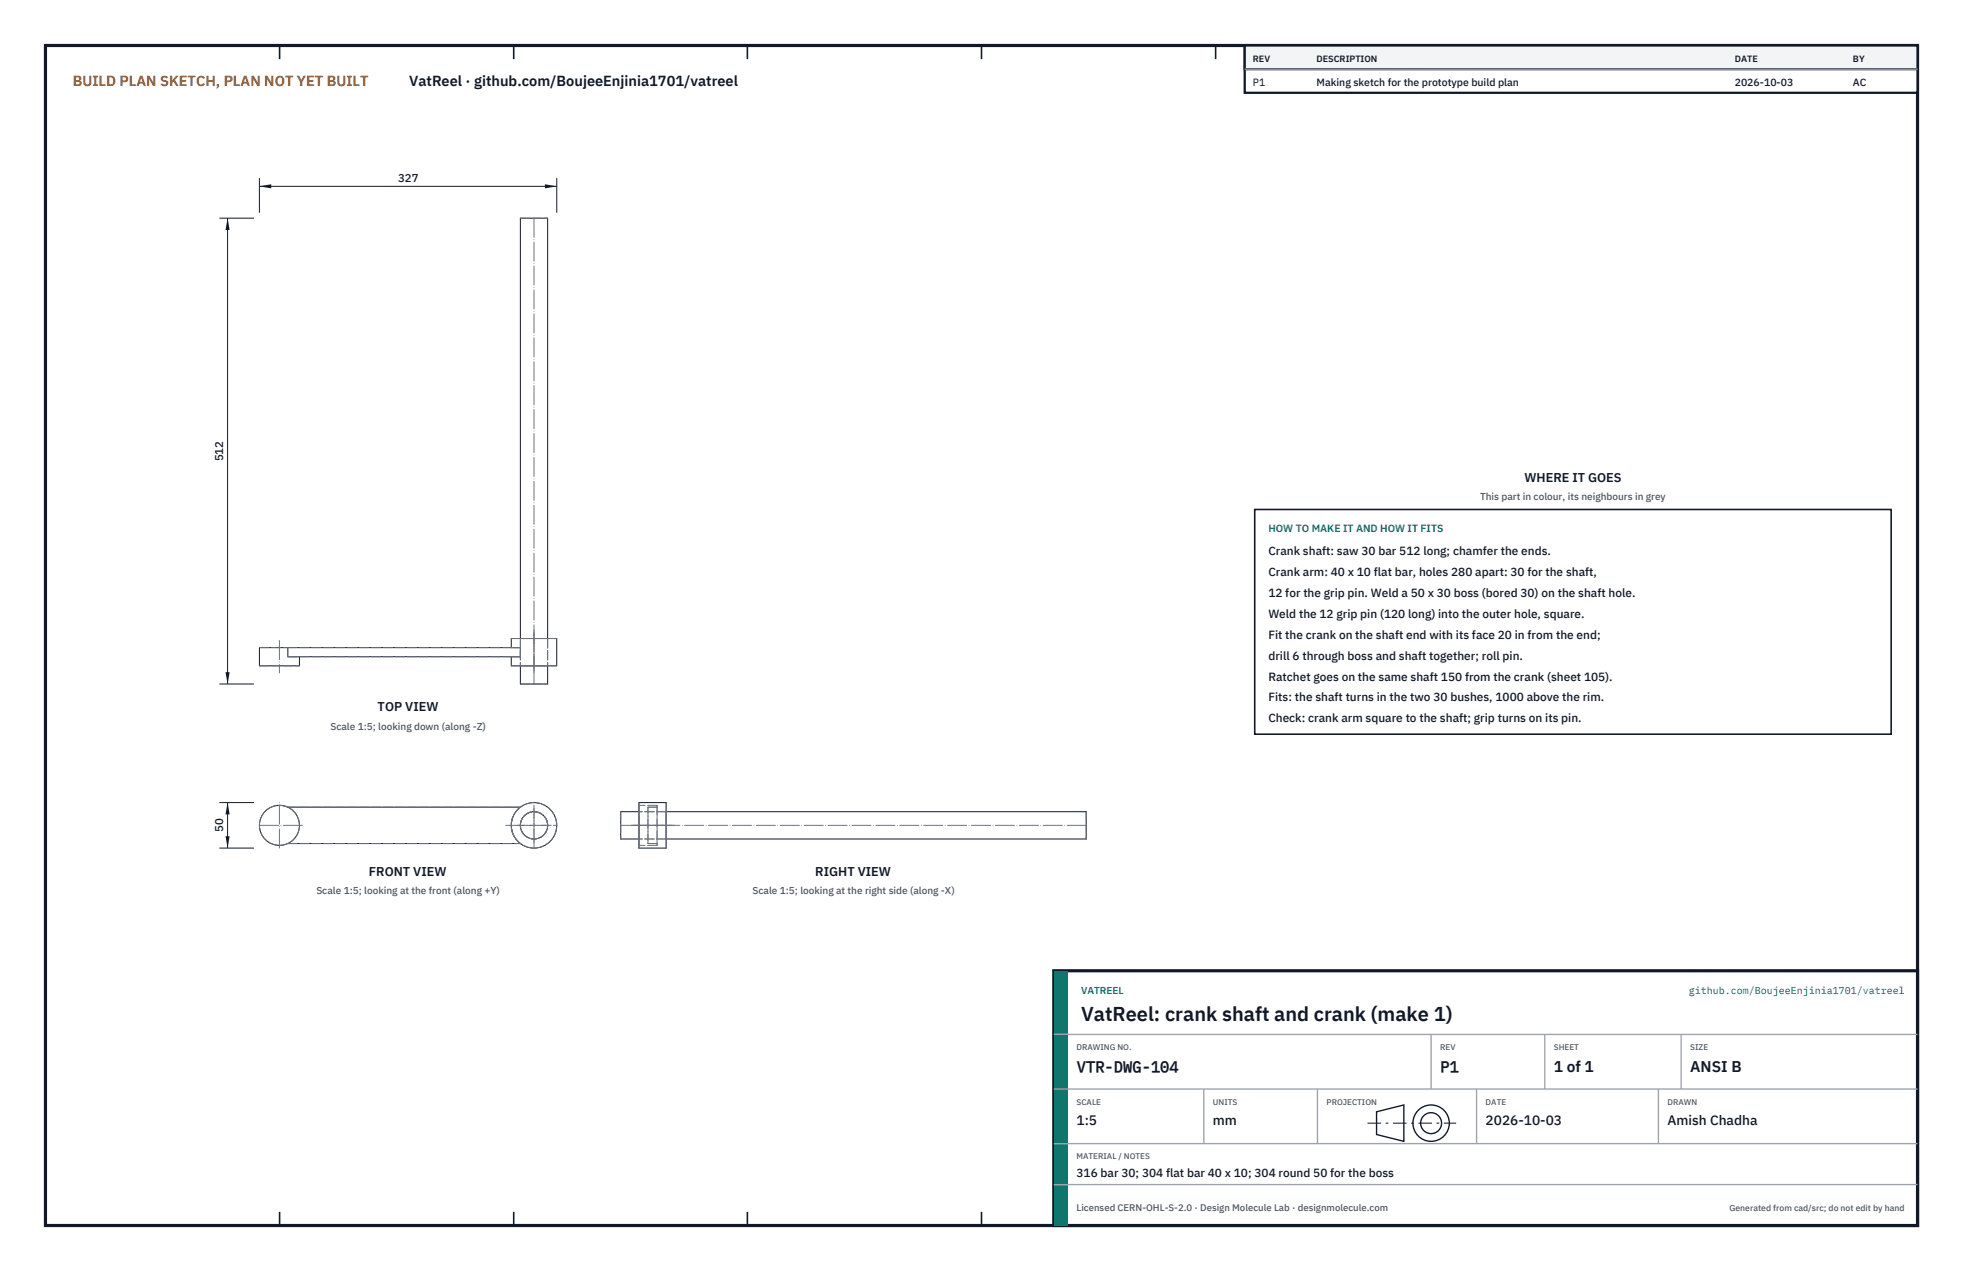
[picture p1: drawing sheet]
<svg xmlns="http://www.w3.org/2000/svg" width="432mm" height="279mm" viewBox="0 0 432 279" stroke-linecap="round" stroke-linejoin="round" font-family="sans-serif">
<defs><g id="words">
<text font-size="4.4" fill="#111827" x="237.8" y="224.4">VatReel: crank shaft and crank (make 1)</text>
<g font-size="3.4" fill="#111827">
<text x="236.8" y="235.6">VTR-DWG-104</text>
<text x="316.8" y="235.6">P1</text>
<text x="341.8" y="235.6">1 of 1</text>
<text x="371.8" y="235.6">ANSI B</text>
</g>
<text font-size="3.2" fill="#b45309" x="16" y="19">BUILD PLAN SKETCH, PLAN NOT YET BUILT</text>
<text font-size="3.2" fill="#111827" x="90" y="19">VatReel · github.com/BoujeeEnjinia1701/vatreel</text>
<g font-size="3" fill="#111827">
<text x="236.8" y="247.2">1:5</text>
<text x="266.8" y="247.2">mm</text>
<text x="326.8" y="247.2">2026-10-03</text>
<text x="366.8" y="247.2">Amish Chadha</text>
</g>
<g font-size="2.8" fill="#111827">
<text x="335.3" y="106">WHERE IT GOES</text>
<text x="83.1" y="156.4">TOP VIEW</text>
<text x="81.1" y="192.5">FRONT VIEW</text>
<text x="179.3" y="192.5">RIGHT VIEW</text>
</g>
<g font-size="2.6" fill="#111827">
<text x="279" y="122">Crank shaft: saw 30 bar 512 long; chamfer the ends.</text>
<text x="279" y="126.6">Crank arm: 40 x 10 flat bar, holes 280 apart: 30 for the shaft,</text>
<text x="279" y="131.2">12 for the grip pin. Weld a 50 x 30 boss (bored 30) on the shaft hole.</text>
<text x="279" y="135.8">Weld the 12 grip pin (120 long) into the outer hole, square.</text>
<text x="279" y="140.4">Fit the crank on the shaft end with its face 20 in from the end;</text>
<text x="279" y="145">drill 6 through boss and shaft together; roll pin.</text>
<text x="279" y="149.6">Ratchet goes on the same shaft 150 from the crank (sheet 105).</text>
<text x="279" y="154.2">Fits: the shaft turns in the two 30 bushes, 1000 above the rim.</text>
<text x="279" y="158.8">Check: crank arm square to the shaft; grip turns on its pin.</text>
<text x="236.8" y="258.8">316 bar 30; 304 flat bar 40 x 10; 304 round 50 for the boss</text>
</g>
<g font-size="2.5" fill="#111827">
<text x="87.6" y="40">327</text>
<text x="49.1" y="101.4" transform="rotate(-90 49.1 101.4)">512</text>
<text x="49.1" y="183" transform="rotate(-90 49.1 183)">50</text>
</g>
<g font-size="2.3" fill="#111827">
<text x="275.6" y="18.8">P1</text>
<text x="289.6" y="18.8">Making sketch for the prototype build plan</text>
<text x="381.6" y="18.8">2026-10-03</text>
<text x="407.6" y="18.8">AC</text>
</g>
<text font-size="2.3" fill="#0f766e" x="279" y="117">HOW TO MAKE IT AND HOW IT FITS</text>
<g font-size="2.2" fill="#4b5563">
<text x="325.6" y="110">This part in colour, its neighbours in grey</text>
<text x="72.7" y="160.4">Scale 1:5; looking down (along -Z)</text>
<text x="69.6" y="196.5">Scale 1:5; looking at the front (along +Y)</text>
<text x="165.5" y="196.5">Scale 1:5; looking at the right side (along -X)</text>
</g>
<g font-size="2.2" fill="#0f766e">
<text x="237.8" y="218.4">VATREEL</text>
<text x="371.5" y="218.4">github.com/BoujeeEnjinia1701/vatreel</text>
</g>
<text font-size="2.1" fill="#4b5563" x="236.8" y="266.2">Licensed CERN-OHL-S-2.0 · Design Molecule Lab · designmolecule.com</text>
<g font-size="2" fill="#111827">
<text x="275.6" y="13.6">REV</text>
<text x="289.6" y="13.6">DESCRIPTION</text>
<text x="381.6" y="13.6">DATE</text>
<text x="407.6" y="13.6">BY</text>
</g>
<text font-size="1.9" fill="#4b5563" x="380.4" y="266.2">Generated from cad/src; do not edit by hand</text>
<g font-size="1.8" fill="#4b5563">
<text x="236.8" y="230.8">DRAWING NO.</text>
<text x="316.8" y="230.8">REV</text>
<text x="341.8" y="230.8">SHEET</text>
<text x="371.8" y="230.8">SIZE</text>
<text x="236.8" y="242.8">SCALE</text>
<text x="266.8" y="242.8">UNITS</text>
<text x="291.8" y="242.8">PROJECTION</text>
<text x="326.8" y="242.8">DATE</text>
<text x="366.8" y="242.8">DRAWN</text>
<text x="236.8" y="254.8">MATERIAL / NOTES</text>
</g>
</g></defs>
<path d="M10 10h411.8v259.4h-411.8z" fill="none" stroke="#111827" stroke-width=".7" stroke-linecap="butt"/>
<g fill="none" stroke="#111827" stroke-width=".35">
<path d="M61.5 10v3M113 10v3M164.4 10v3M215.9 10v3M267.4 10v3M318.9 10v3M370.3 10v3M61.5 266.4v3M113 266.4v3M164.4 266.4v3M215.9 266.4v3M267.4 266.4v3"/>
<path d="M318.9 266.4v3M370.3 266.4v3"/>
</g>
<g fill="none" stroke="#111727" stroke-width=".22">
<path d="M63.3 142.4v2h51.2v-2h-57.4v4h8.8v-2M112.5 142.4v-2h10v6h-10v-2M114.5 146.4v4h6v-4M114.5 140.4v-92.4h6v92.4M63.3 177.4h51.2M140.5 178.4h-4v6h4M140.5 176.4h6v10h-6zM146.5 178.4h92.4v6h-92.4M63.3 185.4h51.2"/>
<circle cx="61.5" cy="181.4" r="4.4"/>
<circle cx="117.5" cy="181.4" r="5"/>
<circle cx="117.5" cy="181.4" r="3"/>
</g>
<g fill="none" stroke="#6a7180" stroke-width=".22" stroke-dasharray="2.1 .5">
<path d="M114.5 48h6M57.1 142.4h6.2M57.1 146.4h8.8M63.3 142.4h51.2M63.3 144.4h2.6M63.3 142.4v2M63.3 144.4h51.2M65.9 144.4h-2.6M112.5 142.4h2M112.5 140.4h10M112.5 146.4h10M112.5 144.4h2"/>
<path d="M114.5 150.4h6M114.5 142.4h-2M114.5 142.4v2M114.5 144.4h-2M114.5 140.4h6M114.5 146.4h6M114.5 140.4v6M120.5 140.4v6M120.5 140.4h-6M120.5 146.4h-6M63.3 177.4a4.4 4.4 0 0 0-6.2 4 4.4 4.4 0 0 0 6.2 4M63.3 177.4h51.2"/>
<path d="M114.5 177.4a5 5 0 0 0 0 8M136.5 178.4v6M140.5 177v8.8M140.5 176.4v10M140.5 178.4v6M142.5 177.4v8M144.5 177.4v-.4M144.5 177v8.8M144.5 177.4v8M144.5 177.4h-2M144.5 177h-4M146.5 176.4v10"/>
<path d="M146.5 178.4v6M146.5 178.4h-6M238.9 178.4v6M63.3 185.4h51.2M63.3 185.4a4.4 4.4 0 0 0 2.6-4M65.9 181.4a4.4 4.4 0 0 0-2.6-4M140.5 181.4v-4.4M140.5 185.8v-4.4M140.5 181.4v-3M140.5 184.4v-3M142.5 185.4v-4M142.5 181.4v-4"/>
<path d="M144.5 185.8v-.4M144.5 185.4h-2M144.5 185.8h-4M146.5 181.4v-3M146.5 184.4v-3M146.5 184.4h-6"/>
<circle cx="117.5" cy="181.4" r="5"/>
<circle cx="117.5" cy="181.4" r="3"/>
</g>
<g fill="none" stroke="#6a7180" stroke-width=".22" stroke-dasharray="4.2 .5 0 .5">
<path d="M117.5 48v102.4M117.5 139.1v8.5M117.5 138.5v9.7M61.5 140.8v7.1M57.1 181.4h9.9M61.5 186.4v-10M111.2 181.4h11.3M113.7 181.4h7.5M117.5 186.4v-10M117.5 185.2v-7.5M146.1 181.4h-7.1M147.8 181.4h-8.5"/>
<path d="M148.4 181.4h-9.7M238.9 181.4h-102.4"/>
</g>
<path d="M57.1 39.2v7.6M122.5 39.2v7.6M57.1 41h65.4" fill="none" stroke="#111827" stroke-width=".22"/>
<path d="M57.1 41l2.6-.5v.9zM119.9 40.5v.9l2.6-.4z" fill="#111827"/>
<path d="M48.3 48h7.6M50.1 48v102.4M48.3 150.4h7.6" fill="none" stroke="#111827" stroke-width=".22"/>
<path d="M50.1 48l-.5 2.6h.9zM49.6 147.8h.9l-.4 2.6z" fill="#111827"/>
<path d="M48.3 176.4h7.6M50.1 176.4v10M48.3 186.4h7.6" fill="none" stroke="#111827" stroke-width=".22"/>
<path d="M50.1 176.4l-.5 2.6h.9zM49.6 183.8h.9l-.4 2.6z" fill="#111827"/>
<path d="M276 112h140v49.4h-140z" fill="#fff" stroke="#111827" stroke-width=".35"/>
<path d="M273.8 10h148v10.4h-148z" fill="#fff" stroke="#111827" stroke-width=".5"/>
<path d="M273.8 10h148v5.2h-148z" fill="#f3f4f6" stroke="#111827" stroke-width=".5"/>
<path d="M273.8 15.2h148" fill="none" stroke="#9ca3af" stroke-width=".3"/>
<path d="M231.8 213.4h190v56h-190z" fill="#fff" stroke="#111827" stroke-width=".7" stroke-linecap="butt"/>
<path d="M231.8 213.4h3v56h-3z" fill="#0f766e"/>
<path d="M231.8 227.4h190M231.8 239.4h190M264.8 239.4v12M289.8 239.4v12M314.8 227.4v12M324.8 239.4v12M339.8 227.4v12M364.8 239.4v12M369.8 227.4v12M231.8 251.4h190M231.8 260.4h190" fill="none" stroke="#9ca3af" stroke-width=".3"/>
<g fill="none" stroke="#111827" stroke-width=".3">
<path d="M302.8 244.4l6-1.5v8l-6-1.5z"/>
<circle cx="314.8" cy="246.9" r="4"/>
<circle cx="314.8" cy="246.9" r="2.3"/>
</g>
<path d="M300.8 246.9h19.5" fill="none" stroke="#111827" stroke-width=".22" stroke-dasharray="3 1 .6 1" stroke-linecap="butt"/>
<use href="#words"/>
</svg>
